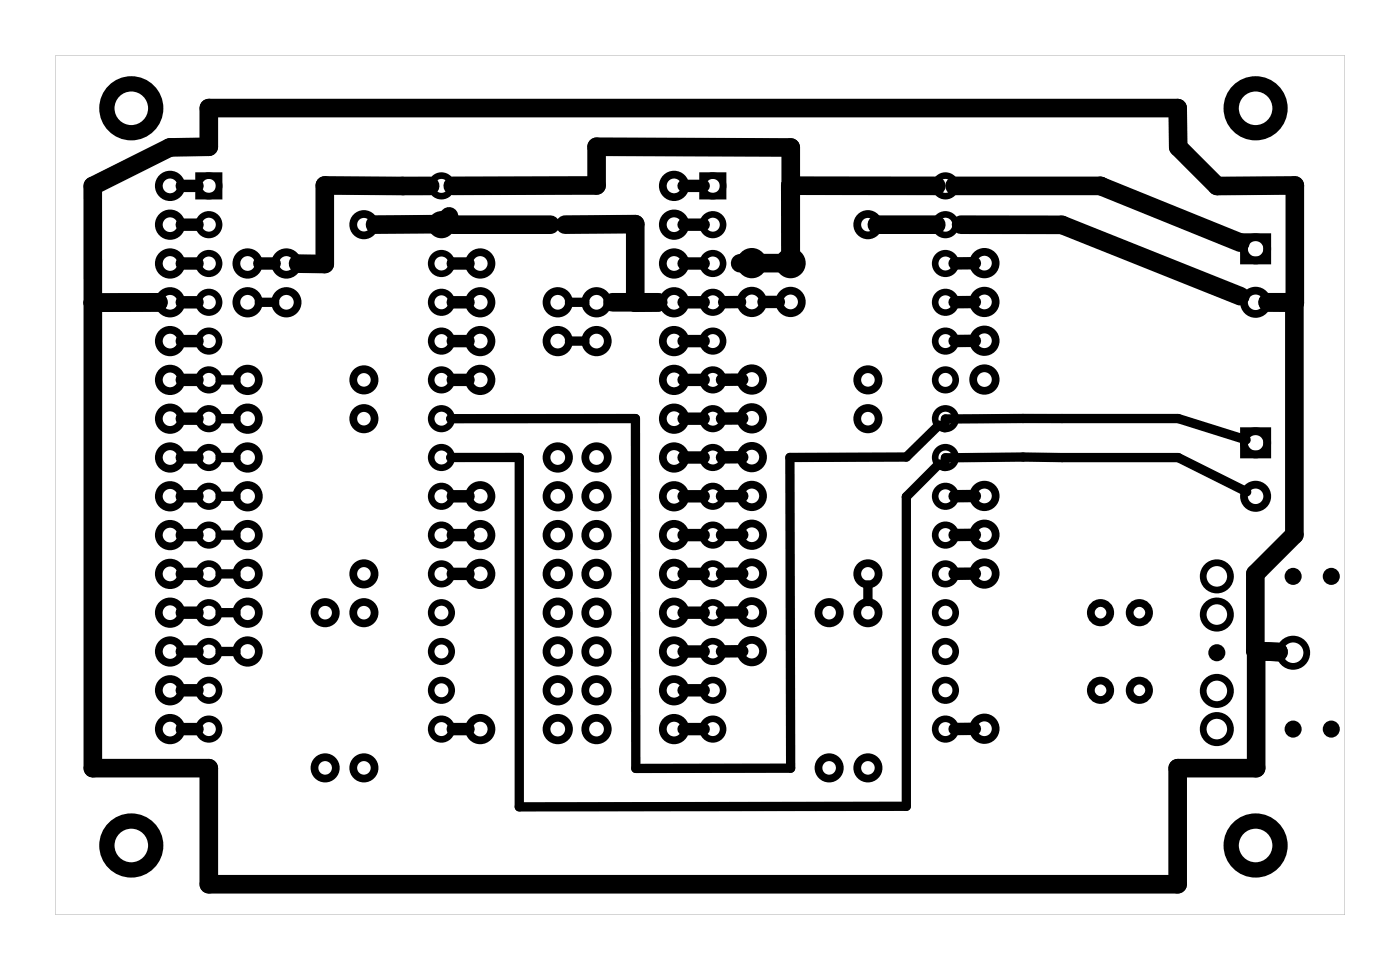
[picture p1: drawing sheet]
<svg xmlns="http://www.w3.org/2000/svg" width="92mm" height="63mm" viewBox="0 0 92 63" stroke-linecap="round" stroke-linejoin="round" font-family="sans-serif">
<path d="M3.6 3.6h84.5v56.3h-84.5zM3.6 3.6v56.3h84.5v-56.3z" fill="#000"/>
<g fill="none" stroke="#000" stroke-width=".51">
<path d="M81.5 15.5h1.5v1.6h-1.5zM81.5 28.2h1.5v1.6h-1.5z"/>
<circle cx="11.1" cy="14.7" r=".74"/>
<circle cx="11.1" cy="12.2" r=".74"/>
<circle cx="11.1" cy="19.8" r=".74"/>
<circle cx="11.1" cy="17.2" r=".74"/>
<circle cx="16.2" cy="19.8" r=".74"/>
<circle cx="16.2" cy="17.2" r=".74"/>
<circle cx="18.8" cy="17.2" r=".74"/>
<circle cx="18.8" cy="19.8" r=".74"/>
<circle cx="23.8" cy="14.7" r=".7"/>
<circle cx="31.5" cy="19.8" r=".74"/>
<circle cx="31.5" cy="17.2" r=".74"/>
<circle cx="36.5" cy="19.8" r=".74"/>
<circle cx="39.1" cy="19.8" r=".74"/>
<circle cx="44.2" cy="14.7" r=".74"/>
<circle cx="44.2" cy="12.2" r=".74"/>
<circle cx="44.2" cy="19.8" r=".74"/>
<circle cx="44.2" cy="17.2" r=".74"/>
<circle cx="49.3" cy="19.8" r=".74"/>
<circle cx="49.3" cy="17.2" r=".74"/>
<circle cx="51.8" cy="19.8" r=".74"/>
<circle cx="51.8" cy="17.2" r=".74"/>
<circle cx="56.9" cy="14.7" r=".7"/>
<circle cx="64.5" cy="19.8" r=".74"/>
<circle cx="64.5" cy="17.2" r=".74"/>
<circle cx="82.3" cy="19.8" r=".76"/>
<circle cx="82.3" cy="16.3" r=".76"/>
<circle cx="11.1" cy="37.6" r=".74"/>
<circle cx="11.1" cy="35" r=".74"/>
<circle cx="11.1" cy="32.5" r=".74"/>
<circle cx="11.1" cy="22.3" r=".74"/>
<circle cx="11.1" cy="24.9" r=".74"/>
<circle cx="11.1" cy="27.4" r=".74"/>
<circle cx="11.1" cy="29.9" r=".74"/>
<circle cx="16.2" cy="27.4" r=".74"/>
<circle cx="16.2" cy="24.9" r=".74"/>
<circle cx="16.2" cy="32.5" r=".74"/>
<circle cx="16.2" cy="29.9" r=".74"/>
<circle cx="16.2" cy="37.6" r=".74"/>
<circle cx="16.2" cy="35" r=".74"/>
<circle cx="23.8" cy="27.4" r=".7"/>
<circle cx="23.8" cy="24.9" r=".7"/>
<circle cx="23.8" cy="37.6" r=".7"/>
<circle cx="31.5" cy="35" r=".74"/>
<circle cx="31.5" cy="32.5" r=".74"/>
<circle cx="31.5" cy="24.9" r=".74"/>
<circle cx="31.5" cy="37.6" r=".74"/>
<circle cx="31.5" cy="22.3" r=".74"/>
<circle cx="36.5" cy="22.3" r=".74"/>
<circle cx="36.5" cy="32.5" r=".74"/>
<circle cx="36.5" cy="29.9" r=".74"/>
<circle cx="36.5" cy="37.6" r=".74"/>
<circle cx="36.5" cy="35" r=".74"/>
<circle cx="39.1" cy="32.5" r=".74"/>
<circle cx="39.1" cy="22.3" r=".74"/>
<circle cx="39.1" cy="29.9" r=".74"/>
<circle cx="39.1" cy="37.6" r=".74"/>
<circle cx="39.1" cy="35" r=".74"/>
<circle cx="44.2" cy="37.6" r=".74"/>
<circle cx="44.2" cy="35" r=".74"/>
<circle cx="44.2" cy="32.5" r=".74"/>
<circle cx="44.2" cy="27.4" r=".74"/>
<circle cx="44.2" cy="22.3" r=".74"/>
<circle cx="44.2" cy="24.9" r=".74"/>
<circle cx="44.2" cy="29.9" r=".74"/>
<circle cx="49.3" cy="27.4" r=".74"/>
<circle cx="49.3" cy="24.8" r=".74"/>
<circle cx="49.3" cy="32.5" r=".74"/>
<circle cx="49.3" cy="29.9" r=".74"/>
<circle cx="49.3" cy="37.5" r=".74"/>
<circle cx="49.3" cy="35" r=".74"/>
<circle cx="56.9" cy="27.4" r=".7"/>
<circle cx="56.9" cy="24.9" r=".7"/>
<circle cx="56.9" cy="37.6" r=".7"/>
<circle cx="64.5" cy="35" r=".74"/>
<circle cx="64.5" cy="32.5" r=".74"/>
<circle cx="64.5" cy="24.8" r=".74"/>
<circle cx="64.5" cy="22.3" r=".74"/>
<circle cx="64.5" cy="37.5" r=".74"/>
<circle cx="82.3" cy="32.5" r=".76"/>
<circle cx="82.3" cy="29" r=".76"/>
<circle cx="11.1" cy="45.2" r=".74"/>
<circle cx="11.1" cy="47.7" r=".74"/>
<circle cx="11.1" cy="42.6" r=".74"/>
<circle cx="11.1" cy="40.1" r=".74"/>
<circle cx="16.2" cy="40.1" r=".74"/>
<circle cx="16.2" cy="42.6" r=".74"/>
<circle cx="21.3" cy="40.1" r=".7"/>
<circle cx="21.3" cy="50.3" r=".7"/>
<circle cx="23.8" cy="40.1" r=".7"/>
<circle cx="23.8" cy="50.3" r=".7"/>
<circle cx="31.5" cy="47.7" r=".74"/>
<circle cx="36.5" cy="40.1" r=".74"/>
<circle cx="36.5" cy="42.6" r=".74"/>
<circle cx="36.5" cy="47.7" r=".74"/>
<circle cx="36.5" cy="45.2" r=".74"/>
<circle cx="39.1" cy="40.1" r=".74"/>
<circle cx="39.1" cy="42.6" r=".74"/>
<circle cx="39.1" cy="45.2" r=".74"/>
<circle cx="39.1" cy="47.7" r=".74"/>
<circle cx="44.2" cy="40.1" r=".74"/>
<circle cx="44.2" cy="42.6" r=".74"/>
<circle cx="44.2" cy="47.7" r=".74"/>
<circle cx="44.2" cy="45.2" r=".74"/>
<circle cx="49.3" cy="40.1" r=".74"/>
<circle cx="49.3" cy="42.6" r=".74"/>
<circle cx="54.3" cy="40.1" r=".7"/>
<circle cx="54.3" cy="50.3" r=".7"/>
<circle cx="56.9" cy="40.1" r=".7"/>
<circle cx="56.9" cy="50.3" r=".7"/>
<circle cx="64.5" cy="47.7" r=".74"/>
<circle cx="72.1" cy="45.2" r=".64"/>
<circle cx="72.1" cy="40.1" r=".64"/>
<circle cx="74.6" cy="40.1" r=".64"/>
<circle cx="74.6" cy="45.2" r=".64"/>
</g>
<g fill="none" stroke="#000" stroke-width=".43">
<path d="M13 11.5h1.4v1.3h-1.4zM46 11.5h1.4v1.3h-1.4z"/>
<circle cx="13.7" cy="12.2" r=".67"/>
<circle cx="13.7" cy="19.8" r=".67"/>
<circle cx="13.7" cy="14.7" r=".67"/>
<circle cx="13.7" cy="17.2" r=".67"/>
<circle cx="28.9" cy="12.2" r=".67"/>
<circle cx="28.9" cy="19.8" r=".67"/>
<circle cx="28.9" cy="14.7" r=".67"/>
<circle cx="28.9" cy="17.2" r=".67"/>
<circle cx="46.7" cy="12.2" r=".67"/>
<circle cx="46.7" cy="19.8" r=".67"/>
<circle cx="46.7" cy="14.7" r=".67"/>
<circle cx="46.7" cy="17.2" r=".67"/>
<circle cx="61.9" cy="12.2" r=".67"/>
<circle cx="61.9" cy="19.8" r=".67"/>
<circle cx="61.9" cy="17.2" r=".67"/>
<circle cx="61.9" cy="14.7" r=".67"/>
<circle cx="13.7" cy="37.6" r=".67"/>
<circle cx="13.7" cy="32.5" r=".67"/>
<circle cx="13.7" cy="35" r=".67"/>
<circle cx="13.7" cy="29.9" r=".67"/>
<circle cx="13.7" cy="24.9" r=".67"/>
<circle cx="13.7" cy="27.4" r=".67"/>
<circle cx="13.7" cy="22.3" r=".67"/>
<circle cx="28.9" cy="35" r=".67"/>
<circle cx="28.9" cy="37.6" r=".67"/>
<circle cx="28.9" cy="32.5" r=".67"/>
<circle cx="28.9" cy="29.9" r=".67"/>
<circle cx="28.9" cy="27.4" r=".67"/>
<circle cx="28.9" cy="24.9" r=".67"/>
<circle cx="28.9" cy="22.3" r=".67"/>
<circle cx="46.7" cy="35" r=".67"/>
<circle cx="46.7" cy="37.6" r=".67"/>
<circle cx="46.7" cy="32.5" r=".67"/>
<circle cx="46.7" cy="29.9" r=".67"/>
<circle cx="46.7" cy="22.3" r=".67"/>
<circle cx="46.7" cy="27.4" r=".67"/>
<circle cx="46.7" cy="24.9" r=".67"/>
<circle cx="61.9" cy="32.5" r=".67"/>
<circle cx="61.9" cy="35" r=".67"/>
<circle cx="61.9" cy="37.6" r=".67"/>
<circle cx="61.9" cy="29.9" r=".67"/>
<circle cx="61.9" cy="24.9" r=".67"/>
<circle cx="61.9" cy="22.3" r=".67"/>
<circle cx="61.9" cy="27.4" r=".67"/>
<circle cx="13.7" cy="42.6" r=".67"/>
<circle cx="13.7" cy="40.1" r=".67"/>
<circle cx="13.7" cy="45.2" r=".67"/>
<circle cx="13.7" cy="47.7" r=".67"/>
<circle cx="28.9" cy="42.6" r=".67"/>
<circle cx="28.9" cy="40.1" r=".67"/>
<circle cx="28.9" cy="47.7" r=".67"/>
<circle cx="28.9" cy="45.2" r=".67"/>
<circle cx="46.7" cy="42.6" r=".67"/>
<circle cx="46.7" cy="47.7" r=".67"/>
<circle cx="46.7" cy="40.1" r=".67"/>
<circle cx="46.7" cy="45.2" r=".67"/>
<circle cx="61.9" cy="40.1" r=".67"/>
<circle cx="61.9" cy="42.6" r=".67"/>
<circle cx="61.9" cy="45.2" r=".67"/>
<circle cx="61.9" cy="47.7" r=".67"/>
</g>
<g fill="none" stroke="#000" stroke-width=".44">
<circle cx="79.7" cy="37.7" r=".89"/>
<circle cx="79.7" cy="45.2" r=".89"/>
<circle cx="79.7" cy="47.7" r=".89"/>
<circle cx="79.7" cy="40.2" r=".89"/>
<circle cx="84.7" cy="42.7" r=".89"/>
</g>
<g fill="#000">
<circle cx="84.7" cy="37.7" r=".56"/>
<circle cx="87.2" cy="37.7" r=".56"/>
<circle cx="79.7" cy="42.7" r=".56"/>
<circle cx="84.7" cy="47.7" r=".56"/>
<circle cx="87.2" cy="47.7" r=".56"/>
</g>
<g fill="none" stroke="#000" stroke-width="1" stroke-linecap="butt">
<circle cx="8.6" cy="7.1" r="1.6"/>
<circle cx="82.3" cy="7.1" r="1.6"/>
<circle cx="8.6" cy="55.3" r="1.6"/>
<circle cx="82.3" cy="55.3" r="1.6"/>
</g>
<path d="M6.1 12.2l5-2.6h2.6v-2.5h63.5v2.5l2.5 2.6 5.1-.1v7.7h-1.7h1.7v15.2l-2.6 2.6v5l1.6 .1-1.5-.1v7.7h-5.1v7.6h-63.5v-7.6h-7.6zM10.4 19.8h-4.3M28.2 12.2l-6.9-.1v5.2h-1.8M29.4 14.2l-.4 .5h-4.4M29.7 12.2l9.4-.1v-2.5l12.7 .1v7.5h-3.3M29.7 14.7h6.4M37 14.7h4.6v5.1h1.5h-3M61.3 12.2h-9.5v4.4M61.3 14.7h-3.9M62.5 12.2h9.6l9.2 3.7M63 14.7h6.6l11.7 4.7" fill="none" stroke="#000" stroke-width="1.2"/>
<g fill="none" stroke="#000" stroke-width=".61">
<path d="M17 19.8h1M37.3 19.8h1M50 17.2h1M14.4 29.9h1.1M14.4 27.4h1.1M14.4 37.6h1.1M14.4 35h1.1M14.4 32.5h1.1M14.4 24.9h1.1M29.5 29.9h4.5v22.9h25.4v-20.3l2.1-2.1M29.5 27.4h12.1l.1 22.9h10.1v-20.4h7.6l2.1-2.1M37.3 22.3h1"/>
<path d="M56.9 38.3v1.1M61.9 28v-.6h15.3l4.4 1.4M61.9 30.5v-.5h15.3l4.5 2.2M14.4 42.6h1.1M14.4 40.1h1.1"/>
</g>
<g fill="none" stroke="#000" stroke-width=".81">
<path d="M11.9 17.2h1M11.9 14.7h1M11.9 19.8h1M12.9 12.2h-1M17 17.2h1M29.7 17.2h1M29.7 19.8h1M44.8 17.2h1.3M44.8 14.7h1.3M44.8 19.8h1.3M46.1 12.2h-1.3M48.5 19.8h-1.1"/>
<path d="M50 19.8h1M63.9 17.2h-1.4M63.9 19.8h-1.4M11.9 37.6h1M11.9 35h1M11.9 32.5h1M11.9 29.9h1M11.9 27.4h1M11.9 24.9h1M11.9 22.3h1M29.7 37.6h1M29.7 35h1"/>
<path d="M29.7 32.5h1M29.7 24.9h1M29.7 22.3h1M44.8 37.6h1.3M44.8 35h1.3M44.8 32.5h1.3M44.8 29.9h1.3M44.8 27.4h1.3M44.8 24.9h1.3M44.8 22.3h1.3M48.6 37.6h-1.3M48.6 35h-1.3"/>
<path d="M48.6 32.5h-1.3M48.6 29.9h-1.3M48.6 27.4h-1.3M48.6 24.9h-1.3M63.9 22.3h-1.4M63.9 32.5h-1.4M63.9 35h-1.4M63.9 37.6h-1.4M11.9 47.7h1M11.9 45.2h1M11.9 42.6h1M11.9 40.1h1"/>
<path d="M29.7 47.7h1M44.8 47.7h1.3M44.8 45.2h1.3M44.8 42.6h1.3M44.8 40.1h1.3M48.6 42.6h-1.3M48.6 40.1h-1.3M63.9 47.7h-1.4"/>
</g>
<path d="M48.6 19.8h-1.3" fill="none" stroke="#000" stroke-width=".28"/>
</svg>
